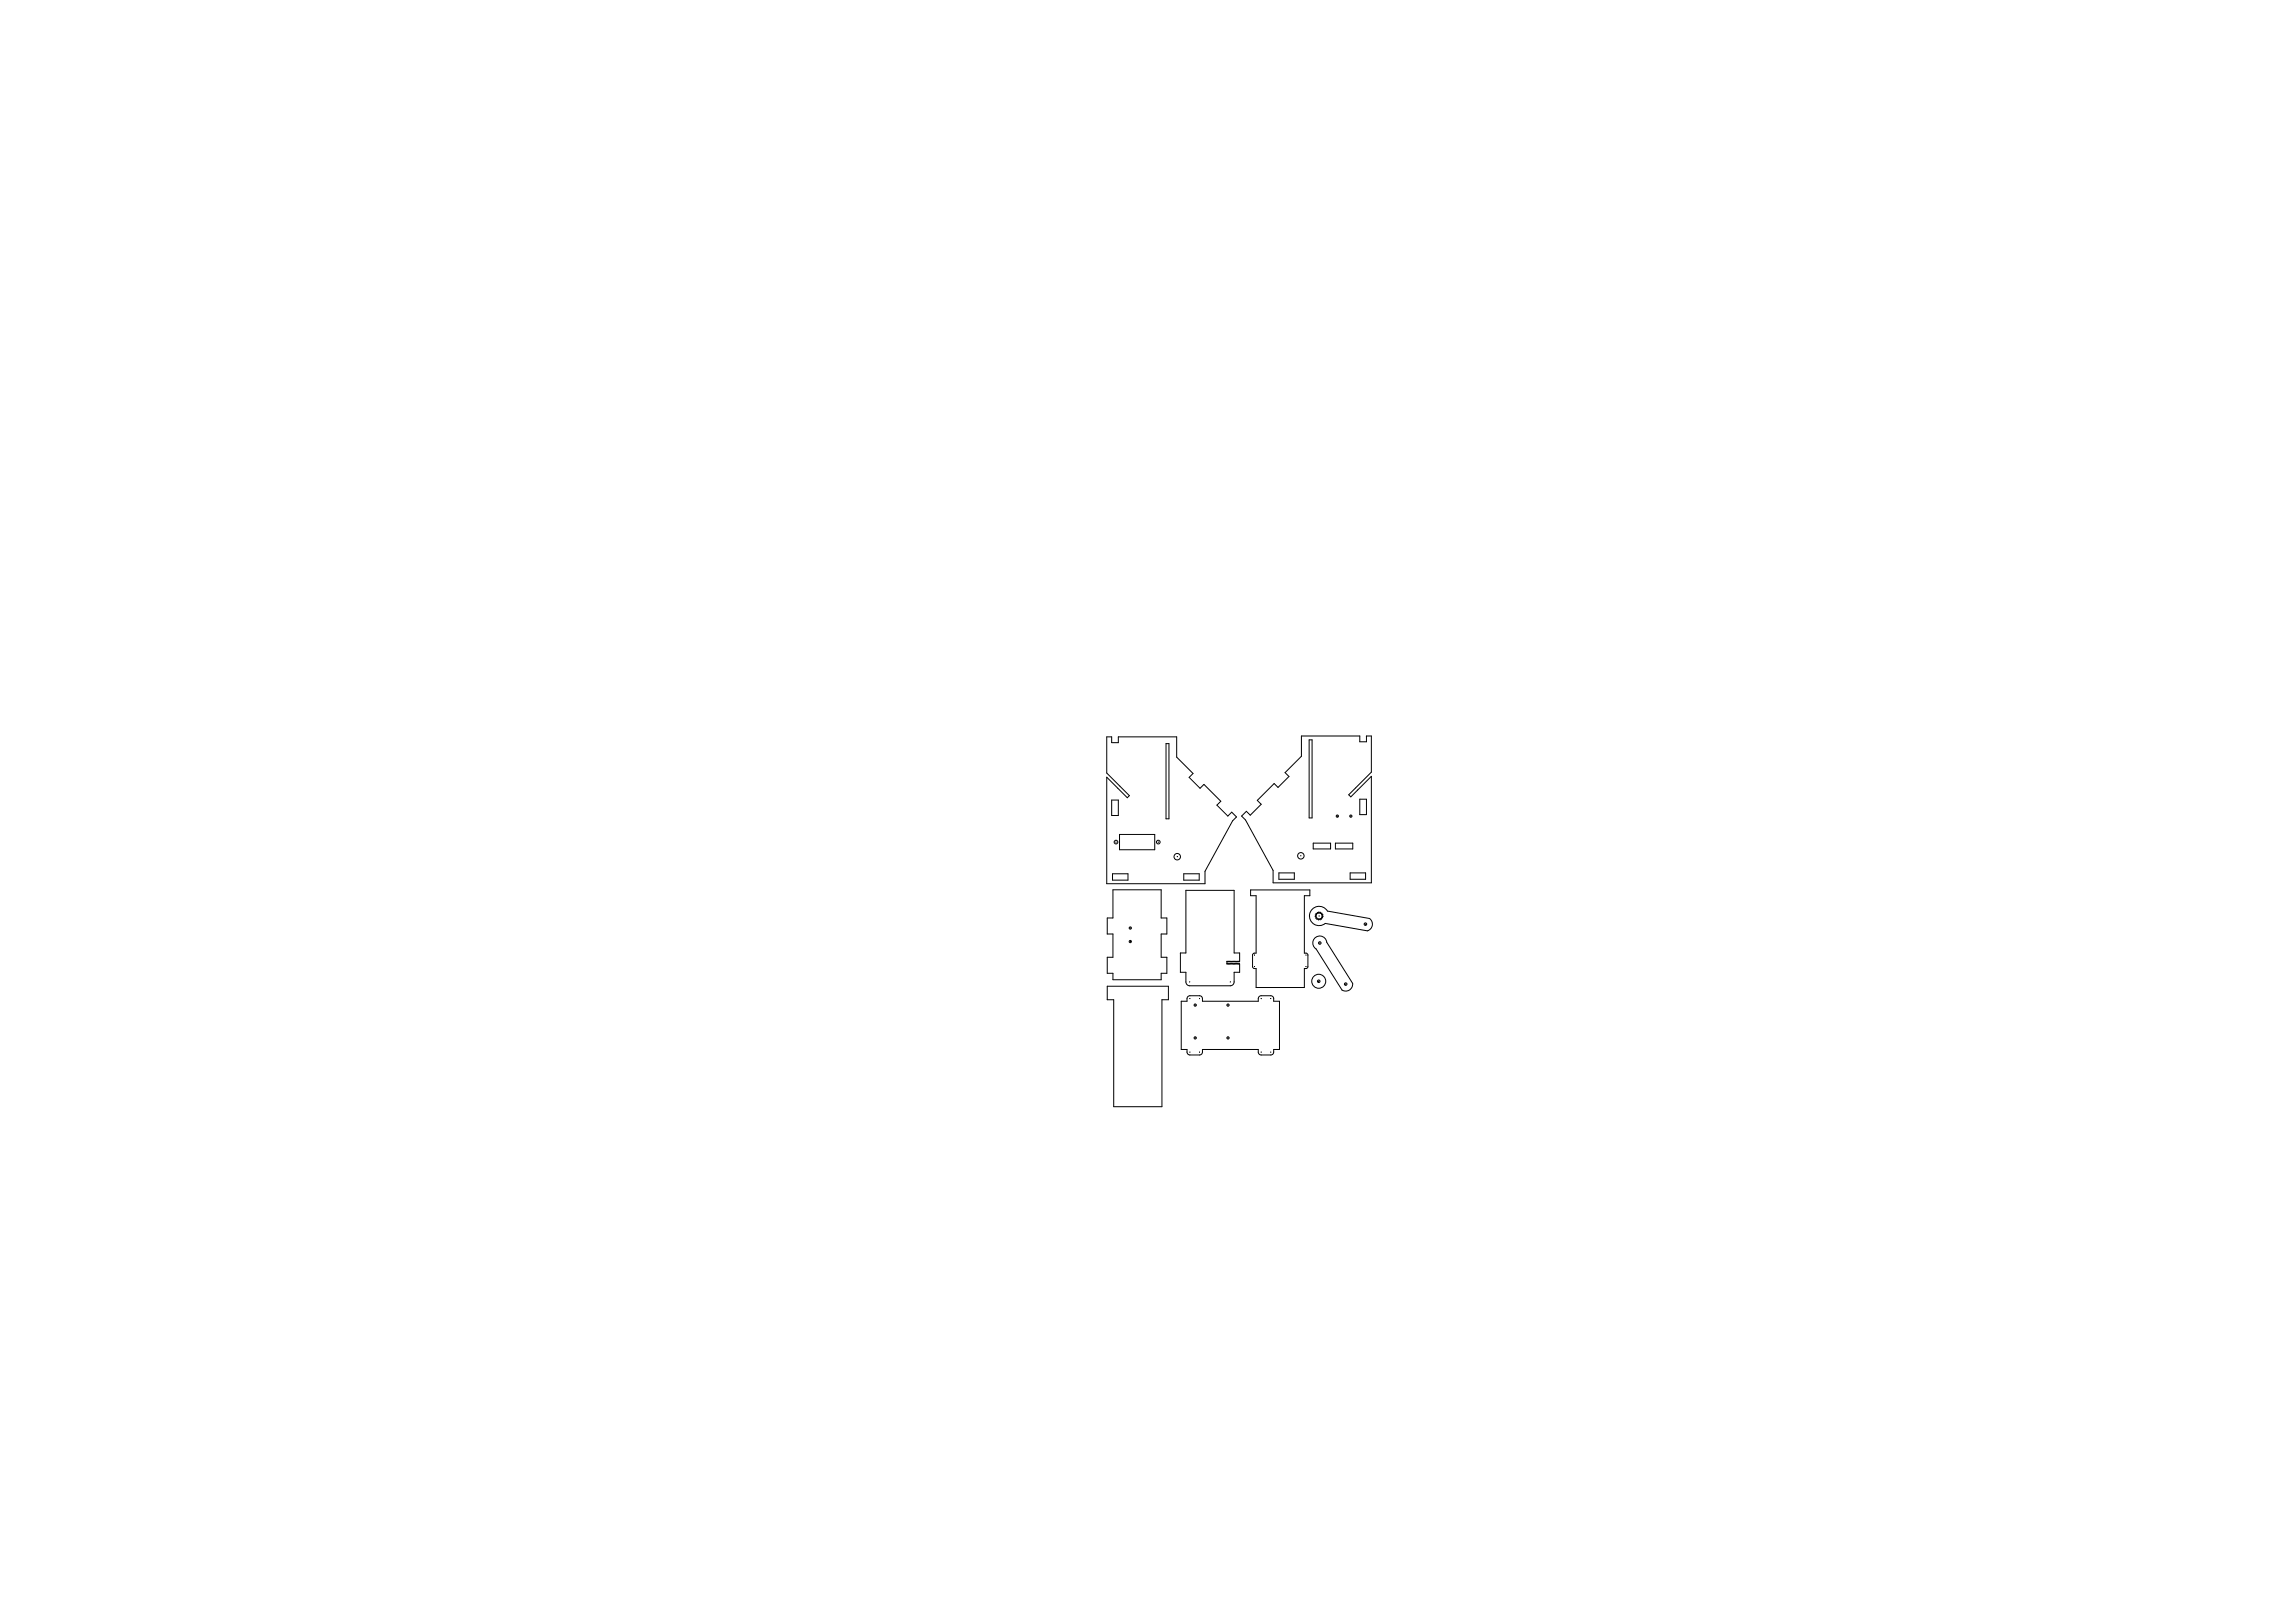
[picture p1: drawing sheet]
<svg xmlns="http://www.w3.org/2000/svg" width="1189mm" height="841mm" viewBox="0 0 1189 841" stroke-linecap="round" stroke-linejoin="round" font-family="sans-serif">
<path d="M607 420h.1" fill="none" stroke="#000" stroke-width=".52"/>
<g fill="#fff">
<path d="M580 432h18v8h-18z" fill-rule="evenodd"/>
<path d="M604 385h2v39h-2z" fill-rule="evenodd"/>
<path d="M576 415h4v8h-4z" fill-rule="evenodd"/>
<path d="M613 453h8v3h-8z" fill-rule="evenodd"/>
<path d="M577 453h8v3h-8z" fill-rule="evenodd"/>
<circle cx="610" cy="444" r="1.7"/>
<circle cx="578" cy="436" r="1"/>
<circle cx="600" cy="436" r="1"/>
</g>
<g fill="none" stroke="#000" stroke-width=".52">
<path d="M574 382h2v3h4v-3h30v10l8 9-2 2 6 5 2-2 9 9-2 2 5 6 2-2 3 2-2 2-15 26v7h-50v-55l10 10 1-1-11-11zM604 385h2v39h-2zM576 415h4v8h-4zM580 432h18v8h-18zM577 453h8v3h-8zM613 453h8v3h-8z"/>
<circle cx="578" cy="436" r="1"/>
<circle cx="600" cy="436" r="1"/>
<circle cx="610" cy="444" r="1.7"/>
</g>
<path d="M674 381h31v3h3v-3h3v19l-12 12 1 1 11-11v55h-51v-6l-15-26-2-2 3-3 2 2 6-5-2-2 8-9 2 2 6-6-2-2 8-8z" fill-rule="evenodd" fill="#fff"/>
<path d="M677 419h.1" fill="none" stroke="#000" stroke-width=".52"/>
<g fill="#fff">
<path d="M678 383h2v41h-2z" fill-rule="evenodd"/>
<path d="M705 414h3v8h-3z" fill-rule="evenodd"/>
<path d="M681 437h9v3h-9z" fill-rule="evenodd"/>
<path d="M692 437h9v3h-9z" fill-rule="evenodd"/>
<path d="M700 452h8v4h-8z" fill-rule="evenodd"/>
<path d="M663 452h8v4h-8z" fill-rule="evenodd"/>
<circle cx="674" cy="443" r="1.7"/>
<circle cx="700" cy="423" r=".6"/>
<circle cx="693" cy="423" r=".6"/>
</g>
<g fill="none" stroke="#000" stroke-width=".52">
<path d="M674 381h31v3h3v-3h3v19l-12 12 1 1 11-11v55h-51v-6l-15-26-2-2 3-3 2 2 6-5-2-2 8-9 2 2 6-6-2-2 8-8zM678 383h2v41h-2zM705 414h3v8h-3zM681 437h9v3h-9zM692 437h9v3h-9zM663 452h8v4h-8zM700 452h8v4h-8z"/>
<circle cx="693" cy="423" r=".6"/>
<circle cx="700" cy="423" r=".6"/>
<circle cx="674" cy="443" r="1.7"/>
</g>
<path d="M577 461h25v15h3v8h-3v12h3v8h-3v4h-25v-4h-3v-8h3v-12h-3v-8h3z" fill-rule="evenodd" fill="#fff"/>
<path d="M589 484h.1" fill="none" stroke="#000" stroke-width=".52"/>
<g fill="#fff">
<circle cx="586" cy="488" r=".6"/>
<circle cx="586" cy="481" r=".6"/>
</g>
<g fill="none" stroke="#000" stroke-width=".52">
<path d="M577 461h25v15h3v8h-3v12h3v8h-3v4h-25v-4h-3v-8h3v-12h-3v-8h3z"/>
<circle cx="586" cy="481" r=".6"/>
<circle cx="586" cy="488" r=".6"/>
</g>
<path d="M574 511h32v7h-4v55h-25v-55h-3z" fill-rule="evenodd" fill="#fff"/>
<path d="M574 511h32v7h-4v55h-25v-55h-3zM590 542h.1" fill="none" stroke="#000" stroke-width=".52"/>
<path d="M648 461h31v3h-3v30h1l1 1v6l-2 1v10h-25v-10h-1l-1-1v-6l2-1v-30h-3z" fill-rule="evenodd" fill="#fff"/>
<path d="M648 461h31v3h-3v30h1l1 1v6l-2 1v10h-25v-10h-1l-1-1v-6l2-1v-30h-3zM663 486h.1" fill="none" stroke="#000" stroke-width=".52"/>
<path d="M615 461h25v33h2v4h-6v1h6v5h-2v5l-1 2h-23l-1-2v-5h-3v-10h3z" fill-rule="evenodd" fill="#fff"/>
<g fill="none" stroke="#000" stroke-width=".52">
<path d="M627 486h.1M636 500h.1M636 498v2M636 498h.1M636 500h1M636 498h1M637 500h.1M637 498h.1M637 500h2M637 498h2M639 500h.1M639 498h.1"/>
<path d="M639 498h1M639 500h1M640 500h.1M640 498h.1M640 500h1M640 498h1M641 500h.1M641 498h.1M641 498h1M641 500h1M642 500h.1M642 498h.1"/>
<path d="M642 498v-4h-2v-33h-25v33h-3v10h3v6l2 1h21l2-2v-5h2v-4"/>
</g>
<path d="M612 519h3v-2l2-1h5l1 1v2h29v-2l1-1h6l1 1v2h3v25h-3v2l-1 1h-6l-1-1v-2h-29v2l-1 1h-6l-1-1v-2h-3z" fill-rule="evenodd" fill="#fff"/>
<path d="M638 531h.1" fill="none" stroke="#000" stroke-width=".52"/>
<g fill="#fff">
<circle cx="619" cy="521" r=".6"/>
<circle cx="619" cy="538" r=".6"/>
<circle cx="636" cy="521" r=".6"/>
<circle cx="636" cy="538" r=".6"/>
</g>
<g fill="none" stroke="#000" stroke-width=".52">
<path d="M612 519h3v-2l2-1h5l1 1v2h29v-2l1-1h6l1 1v2h3v25h-3v2l-1 1h-6l-1-1v-2h-29v2l-1 1h-6l-1-1v-2h-3z"/>
<circle cx="619" cy="538" r=".6"/>
<circle cx="619" cy="521" r=".6"/>
<circle cx="636" cy="538" r=".6"/>
<circle cx="636" cy="521" r=".6"/>
</g>
<path d="M680 471a5 5 0 0 1 8 1l22 4a4 4 0 0 1 1 4 4 4 0 0 1-2 2l-22-3a5 5 0 0 1-7-1 5 5 0 0 1 0-7z" fill-rule="evenodd" fill="#fff"/>
<path d="M695 476h.1" fill="none" stroke="#000" stroke-width=".52"/>
<g fill="#fff">
<path d="M682 473h2h1l1 2-1 1-2 1-1-1z" fill-rule="evenodd"/>
<circle cx="708" cy="479" r=".7"/>
</g>
<g fill="none" stroke="#000" stroke-width=".52">
<path d="M680 471a5 5 0 0 1 8 1l22 4a4 4 0 0 1 1 4 4 4 0 0 1-2 2l-22-3a5 5 0 0 1-7-1 5 5 0 0 1 0-7zM682 475h.1M682 475v1l1 1 2-1M683 473h-1v1v1M683 473h.1M683 473h1h1v1M685 476h.1M685 474h.1M685 474h1h-1M685 474l1 1h-1v1"/>
<circle cx="708" cy="479" r=".7"/>
</g>
<path d="M681 486a4 4 0 0 1 4-1 4 4 0 0 1 3 3l13 22a4 4 0 0 1-2 3 4 4 0 0 1-3 0l-14-21a4 4 0 0 1-1-6z" fill-rule="evenodd" fill="#fff"/>
<path d="M691 499h.1" fill="none" stroke="#000" stroke-width=".52"/>
<g fill="#fff">
<circle cx="697" cy="510" r=".7"/>
<circle cx="684" cy="489" r=".7"/>
</g>
<g fill="none" stroke="#000" stroke-width=".52">
<path d="M681 486a4 4 0 0 1 4-1 4 4 0 0 1 3 3l13 22a4 4 0 0 1-2 3 4 4 0 0 1-3 0l-14-21a4 4 0 0 1-1-6z"/>
<circle cx="684" cy="489" r=".7"/>
<circle cx="697" cy="510" r=".7"/>
</g>
<circle cx="683" cy="508" r="4" fill="#fff"/>
<path d="M683 508h.1" fill="none" stroke="#000" stroke-width=".52"/>
<circle cx="683" cy="508" r=".7" fill="#fff"/>
<g fill="none" stroke="#000" stroke-width=".52">
<path d="M683 508h.1"/>
<circle cx="683" cy="508" r="4"/>
<circle cx="683" cy="508" r=".7"/>
</g>
</svg>
